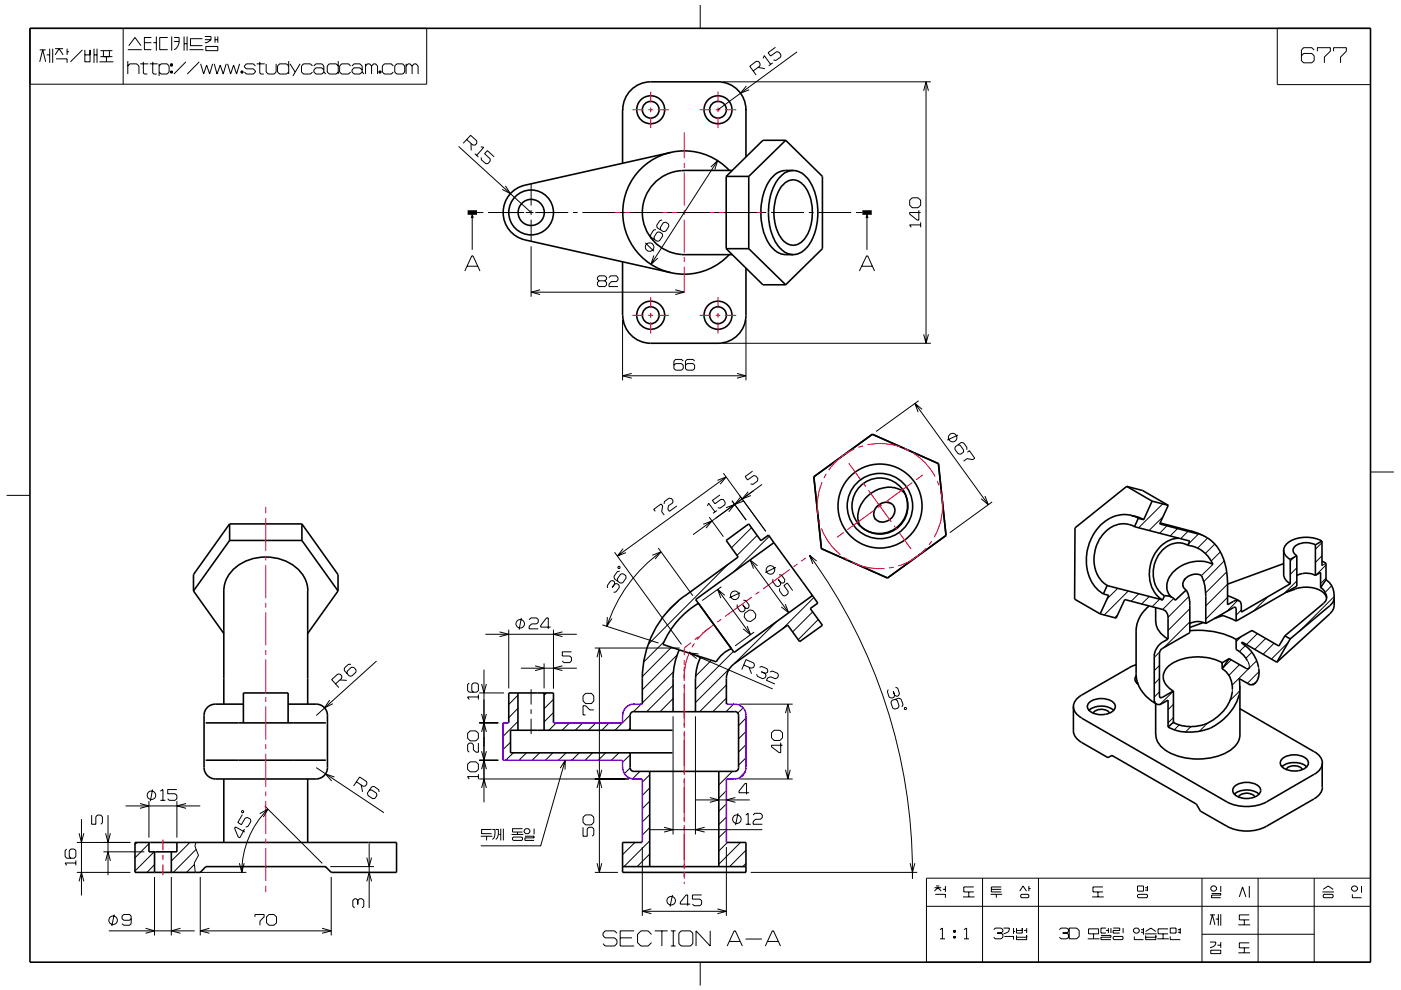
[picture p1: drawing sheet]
<svg xmlns="http://www.w3.org/2000/svg" width="297mm" height="210mm" viewBox="0 0 297 210" stroke-linecap="round" stroke-linejoin="round" font-family="sans-serif">
<g fill="none" stroke="#000" stroke-width=".21">
<path d="M6.3 6h84.2v11.9h-84.2zM8.4 10.6h1.3M8.4 13.1l.7-2.5 .6 2.5M9.9 11.6h.6M10.5 10.3v3M11.2 10.3v3M11.7 10.3h1.7M11.7 11.6l.8-1.3 .9 1.3M11.9 12.5h2.3v.8M14.2 10.3v1.3M14.2 11h.4M17.5 10.6l-2.6 2.5"/>
<path d="M18 11.6h1.1M18 10.6v2.5h1.1v-2.5M19.9 11.6h.7M19.9 10.3v3M20.6 10.3v3M21.1 13.1h2.9M21.3 10.7h2.5M21.3 12h2.5M21.9 10.7v1.3M22.6 12v1.1M23.2 10.7v1.3M26.1 6v11.9"/>
<path d="M27.1 10.5h3M27.1 14l.4-.5h1.5l.5 .5v1.7M27.1 13v2.7M27.3 9.7l1.3-1.7 1.3 1.7M29.7 13.5h1.8M30.4 13.1v2.4l.2 .2h.6M30.6 9.1h1.5M31.8 13.5h1.6M32.1 8h-1.5v2.5h1.5M32.4 13.1v2.4l.2 .2h.6M32.5 9.1h.6M33.1 7.7v3"/>
<path d="M33.7 14l.5-.5h1.2l.5 .5v1.3l-.5 .4h-1.2l-.5-.4M33.7 13.5v2.6M35.6 8h-1.7v2.5h1.7M36.2 13.5h.4v.5h-.4zM36.2 15.1h.4v.4h-.4zM36.4 13.5v.5M36.4 15.1v.4M36.4 7.7v3M36.9 8h1.1a2.28 2.28 0 0 1-1.1 2.5M36.9 8.8h1.1M39 7.7v3M39 9.3h.7"/>
<path d="M39.4 13.1l-2.5 2.6M39.7 7.7v3M40.2 10.5h2.9M42.2 13.1l-2.5 2.6M42.5 13.5l.7 2.2 .6-1.9 .6 1.9 .7-2.2M42.9 8.2h-2.5v1.5h2.5M43.4 7.7h1.3v.7M43.4 8.4h1.3M43.6 9.9h2.6v.8h-2.6zM44.7 8.4l-.8 .7h-.5M45.4 13.5l.6 2.2 .7-1.9 .6 1.9 .7-2.2M45.6 7.7v1.4"/>
<path d="M45.6 8.4h.6M46.2 7.7v1.4M48.3 13.5l.6 2.2 .6-1.9 .7 1.9 .6-2.2M51.1 15.1h.4v.4h-.4zM51.3 15.1v.4M54.1 14l-.4-.5h-1.5l-.4 .5v.2l.4 .4h1.5l.4 .5v.2l-.4 .4h-1.5l-.4-.4M54.4 13.5h1.7M55.1 13.1v2.4l.2 .2h.6M56.4 13.5v1.8l.5 .4h1.2l.4-.4v-1.8M61.2 14l-.5-.5h-1.4l-.5 .5v1.3l.5 .4h1.4l.5-.4M61.2 13v2.7M61.5 13.5l1.1 1.8"/>
<path d="M63.6 13.5l-1.5 2.6M66.3 14l-.5-.5h-1.5l-.4 .5v1.3l.4 .4h1.5l.5-.4M66.5 14l.5-.5h1.2l.5 .5v1.3M68.7 14.9l-.5-.5h-1.2l-.5 .5v.4l.5 .4h1.2l.5-.4M68.7 15.3l.4 .4M71.7 14l-.4-.5h-1.5l-.4 .5v1.3l.4 .4h1.5l.4-.4M71.7 13v2.7M74.3 14l-.4-.5h-1.5l-.4 .5v1.3l.4 .4h1.5l.4-.4M74.6 14l.5-.5h1.2l.5 .5v1.3M76.8 14.9l-.5-.5h-1.2l-.5 .5v.4l.5 .4h1.2l.5-.4M76.8 15.3l.4 .4M77.5 14l.4-.5h.5l.4 .5"/>
<path d="M77.5 13.5v2.2M78.8 14l.4-.5h.4l.4 .5v1.7M78.8 14v1.7M80.3 15.1h.5v.4h-.5zM80.6 15.1v.4M83.4 14l-.4-.5h-1.5l-.4 .5v1.3l.4 .4h1.5l.4-.4M84.1 13.5h1.3l.4 .5v1.3l-.4 .4h-1.3l-.4-.4v-1.3zM86.1 14l.4-.5h.4l.5 .5M86.1 13.5v2.2M87.4 14l.4-.5h.4l.4 .5v1.7M87.4 14v1.7M148.5 1.1v4.9"/>
<path d="M153.2 17.4h44.2M158.2 18.2l-1.2 1.6 1.8-.8M159.7 15.1l1.4-1.1 .1-.5-.3-.4-.5-.1-1.4 1.1 1.3 1.8M160.7 14.3l1.5 .3M161.8 12.4l.2-.6 1.4 1.9M163.8 13.3l-.8 .7M164.4 10l-1.5 1.2 .5 .7 1.3-.9h.4l.5 .6-.1 .5-1 .7-.5-.1M169 11l-16.8 12.3M195.8 19.3l.5-1.9 .5 1.9M196.3 17.4v55.4M270.8 6h19.8v11.9h-19.8zM278.6 10.6l-.5-.5h-1.7l-.5 .5v2.3l.5 .4h1.7l.5-.4v-1.1l-.5-.5h-1.7l-.5 .5"/>
<path d="M279.3 10.9v-.8h2.8v.8l-1.3 1.2v1.2M282.7 10.9v-.8h2.8v.8l-1.3 1.2v1.2M97.2 31.1l15.4 14M98.9 29.6l1.3 1.2h.5l.4-.4v-.5l-1.3-1.2-1.6 1.7M99.9 30.4v1.5M100.7 32.6l.7 .7M101.9 31.2h.7l-1.6 1.8M104.8 33.3l-1.5-1.3-.6 .6 1.2 1.1v.5l-.4 .5h-.5l-.9-.8-.1-.5M107.1 39.4l1.1 1.7-1.7-.9M112.6 38.9v4.7M150.7 35.4l1.4-1.3-.5 1.9M152.1 34.1l-14.1 22"/>
<path d="M98.5 57.5l1.5-3.2h.3l1.5 3.2M99 56.5h2.3M100.1 45.1v7.9M101.1 45.1h1.4M103.5 45.1h7.6M111.5 45.1h1.6M112.6 52.2v10.7M112.6 44.6v1M112.6 46.6v4.7M113.5 45.1h7M121.5 45.1h1M123.5 45.1h7"/>
<path d="M127 59.6l-.3-.4v-.3l.3-.4h1.2l.4 .4v.3l-.4 .4M127 59.6l-.3 .3v.5l.3 .4h1.2l.4-.4v-.5l-.4-.3M127 59.6h1.2M129.1 58.9l.4-.4h1.2l.3 .4v.5l-.3 .3h-1.1l-.5 .6v.5h1.9M131.5 45.1h1M133.5 45.1h7M136.8 51.5l1.8 1.8M138.6 54.2l-.6 1.9 1.5-1.4M139.1 48.7l-.5 .1-.7 1.1 .1 .4 1.4 .9 .4-.1 .7-1.1-.1-.4-.6-.4-.5 .1-.7 1 .2 .5M140.4 46.6l-.5 .2-.7 1 .1 .5 1.4 .8 .5-.1 .6-1-.1-.5-.6-.4-.5 .1-.6 1.1 .1 .5M141.5 45.1h1M143.5 45.1h7"/>
<path d="M151.5 45.1h1M153.5 45.1h7M161.5 45.1h1M163.5 45.1h7M171.5 45.1h1M173.5 45.1h7M181.5 45.1h1.3M182.2 57.5l1.5-3.2h.3l1.4 3.2M182.7 56.5h2.3M183.8 45.1v7.9M192.9 42.5l.5-.6h1.2l.6 .6v1l-.6 .6h-1.2l-.5-.6zM194.8 44.6v2.1h-.3l-1.6-1.3v-.3h2.3"/>
<path d="M195.2 47.7h-2.3l.3 .5M195.2 47.2v1M112.6 62h32.5M114.5 61.5l-1.9 .5 1.9 .5M132 67.9v12.8M132 79.7h26.2M133.9 79.2l-1.9 .5 1.9 .5M143.2 61.5l1.9 .5-1.9 .5M144.9 76.6l-.4-.4h-1.2l-.4 .4v1.6l.4 .3h1.2l.4-.3v-.7l-.4-.4h-1.2l-.4 .4M147.3 76.6l-.4-.4h-1.2l-.4 .4v1.6l.4 .3h1.2l.4-.3v-.7l-.4-.4h-1.2l-.4 .4M153.2 72.8h44.2M156.3 79.2l1.9 .5-1.9 .5"/>
<path d="M158.2 67.9v12.8M195.8 70.9l.5 1.9 .5-1.9M159.6 99.9l-1.6 1.2 .5 .7 1.3-.9 .5 .1 .4 .5-.1 .5-1 .7h-.5M194 85.6l15.5 21.5M194.8 85l-9 6.5M195.5 86.8l-1.5-1.2 .7 1.8M203.1 94.4h.5l.7 1.1v.4l-.6 .4h-.5l-.8-1 .1-.5 1.3-1 .5 .1 .7 1v.5M203.1 92.3l-2.3 1M205.1 95.9l.4-.3 1.2 1.6-.5 .3-1.2-.2-.7 .5M1.4 105.1h4.9M130.3 117.1l14.2 19.6M132.1 116.4l-1.2 1.5 1.8-.7"/>
<path d="M138.3 117.8l1.9-.8-1.3 1.6M138.9 108.5l-.3-.5 1.6-1.1 .3 .4-.2 1.2 .5 .8M139.6 116.2l7.3 10.2M140.2 117a31.1 31.1 0 0 0-11.5 15.8M140.8 106.9l.1-.5 1-.7h.5l.3 .5-.1 .5-.9 .6-.1 .7 .3 .5 1.6-1.2M149.1 111.2l1.9-.7-1.3 1.5M150 107.3l.2-.6 1.4 1.9M150.4 109.7l3 4.1M152 108.3l-.8 .6M152.1 101.9l1.9-.7-1.3 1.5M152.6 105l-1.6 1.1 .6 .7 1.3-.9 .5 .1 .4 .5-.1 .6-1 .7-.5-.1M153.4 100.4l8.9 12.3"/>
<path d="M153.9 107.7l1.8-.7-1.2 1.5M154 101.2l-23.1 16.7M154.3 119.7l-16.8 16.9M155.2 106.2l3 4.1M157 105.4l-1.3 1.6 1.9-.7M158.6 104.3l-1.2 1.5 1.8-.7M159 118.8l8.2 11.2M159.3 111.9l-4.2 4.3M160.5 113.6l-4.2 4.2M161.6 102.7l-14.7 10.7M163.1 113.7l-7.5 7.5M171.6 117.8a114.2 114.2 0 0 1 21.9 68.6v-1.4"/>
<path d="M173.1 119l-1.5-1.2 .7 1.8M208.8 105.2l.7 1.9-1.5-1.3M210.4 106.5l-9 6.5M246.5 106.9l-5.1 5M246.6 109.6l-3 2.9M247.4 111.5l-1.5 1.6M249.7 112.1l-1.6 1.6M251.9 112.7l-1.6 1.6M254 113.2l1.8 .8M254.1 113.3l-2.1 2.1M256 114.1l-2.1 2.1M257.2 119.7l-2.5 2.4"/>
<path d="M257.6 115.4l-2 2M258.7 117l-1.9 2M259.5 119l-4.3 4.4M274.4 118.2l-.8 .8M280.3 117.9l-1.4 1.4M280.3 115.1l-1.4 1.4M281.1 119.8l-2.1 2.2M281.1 119.5l-.8 .5M290.6 100.1h4.9M102.9 134.5h19.4M105.9 134l2 .5-2 .5M107.9 133.6v12.4"/>
<path d="M110.5 131.1l-.4 2.5M112.2 131.4l.4-.3h1.2l.3 .3v.5l-.3 .4h-1.1l-.5 .5v.6h1.9M116.8 133h-2.2v-.3l1.3-1.6h.3v2.3M117.3 133.6v12.4M119.2 134l-1.9 .5 1.9 .5M121.2 138.3h-2v.8h1.6l.4 .4v.7l-.4 .3h-1.3l-.3-.3M126.1 137.4h18M126.6 139.4l.5-1.9 .5 1.9M127.1 137.5v47.5M127.7 132.5l11.9 3.9M128.8 130.9l-.1 1.9 1-1.6M130.3 123.9v-.5l-.3-.3-.5 .1-.8 1 .1 .5"/>
<path d="M130.3 123.9l-.5 .7M130.3 123.9l.5-.1 .4 .3 .1 .5-.7 1h-.5M131 120.3l.3-.2 .2 .3-.3 .2zM131.4 121.2h-.5l-.7 1.1 .1 .5 1.2 .9 .5-.1 .8-1-.1-.5-.6-.4h-.5l-.7 1.1 .1 .5M140.8 136.1l-4.3 4.3M142.4 137.3l-6.2 6.2M143.6 138.9l-7.4 7.4M143.8 127.5l-2.5 2.5M146.1 138.5l17.7 7.6M148.1 138.7l-2-.2 1.6 1.2M148.7 139.4l-.3 .3M152.1 125l7 9.6"/>
<path d="M152.9 124.5l-4 2.9M153.7 126.3l-1.6-1.3 .7 1.9M155.5 138.2l-8.1 8M156.3 128.2v.5l.7 1 .5 .1 .4-.3 .1-.5M156.9 125.7l-2.3 1.1M157.5 128.3l.5 .7M157.6 127.3l.5 .1 .7 1-.1 .5-.2 .2-.5-.1M157.9 130.1l1-.7 .7 .1 .7 .8-.2 .8-.9 .7-.8-.1-.6-.9zM158.4 132.8l.7 1.8-1.5-1.2M159.9 134.1l-4 2.9M160.6 120l-1.6-1.2 .8 1.8M163.9 122.8l-.1 .6 .7 .9 .6 .1 .4-.3v-.5"/>
<path d="M164.5 120.4l-2.3 1M164.7 131.8l-9 9M165 122.9l.5 .7M165.2 121.9l.5 .1 .7 1-.1 .5-.3 .2-.5-.1M165.3 124.8v.5l.7 1 .5 .1 .5-.4 .1-.5-.9-1.3 .7-.6 1.2 1.7M166.5 128.1l.7 1.9-1.6-1.3M172.3 129.8l-4.2 4.2M172.5 126.7l-6.6 6.6M173.5 131.4l-4.3 4.3M234.7 124.2h.1M237 130.4l-.7 .6M237 124.8l-2.3 2.2"/>
<path d="M239.2 125.3l-5.1 5.1M241.4 125.9l-1.5 1.6M243.7 126.5l-1.6 1.6M245.9 138.3l-1.2 1.1M245.9 127.1l-1.6 1.6M248.8 127l-2.3 2.3M252.1 126.5l-4.5 4.4M252.3 131.9l-5.5 5.4M252.3 129.1l-4.7 4.6M260.1 121.3l-4.5 4.5M260.3 126.7l-4.7 4.6M260.3 123.9l-4.7 4.6"/>
<path d="M261 140l-1.9 1.9M262.4 127.3l-2.3 2.4M263.2 135l-1.1 1.1M263.2 129.4l-1.1 1.1M263.4 136.2l-.2 .2M264 136.9l-1.2 1.3M265.4 138.3l-1.2 1.3M266.6 134.4l-2.4 2.3M268.3 135.4l-2.3 2.3M268.8 126.6l-3.1 3.1M270.1 136.4l-2.3 2.4M273.2 136.2l-3.6 3.6"/>
<path d="M275 120.4l-1.4 1.4M275 123.2l-2.7 2.6M281.1 122.6l-1.1 1.2M282.3 124.2l-1.3 1.4M282.5 126.9l-7 7M282.9 126.5l-.4 .4M282.9 126.5l-.1 .5M69.9 148.5l-1.1 1.6 1.8-.8M71.1 145.1l1.3-1.2 .1-.5-.4-.4h-.5l-1.3 1.1 1.5 1.7M72.1 144.2l1.4 .1M74.4 140.9h-.5l-.9 .8v.5l1 1.2h.5l1-.8v-.5l-.5-.5-.5-.1-.9 .9v.5M79.8 140.2l-12.7 11.6"/>
<path d="M99.1 155.5l.6-.5h1.2l.5 .5v1.1l-.5 .5h-1.2l-.6-.5zM99.5 144.9l-.4 .3v1.3l.4 .3h1.6l.3-.3v-1.3l-.3-.3h-.7l-.4 .3v1.3l.4 .3M101.4 147.3v1.1M101.4 147.8h-2.3l.4 .6M101.4 157.6v1.9h-.5l-.5-.5v-1l-.4-.4h-.5l-.4 .4v1.2l.4 .3M101.6 147h5.2M101.6 153.3h4.1M102.1 159.3l.5 1.9 .5-1.9M102.1 151.4l.5 1.9 .5-1.9M102.1 145.1l.5 1.9 .5-1.9M102.1 155.2l.5-1.9 .5 1.9M102.6 142v28.2"/>
<path d="M106.8 153.3l-.2 .1M108.2 157.4l-1.6 1.6M108.8 159.7l-1.6 1.5M109.8 150.2l-1.9 2M109.8 147.4l-1.9 2M109.8 153l-3.2 3.2M110.4 141.7h11.9M111.6 159.7l-1.6 1.5M112.6 146.2v3.2M112.6 150.4v1M112.6 152.4v3.3M113.5 141.2l1.9 .5-1.9 .5"/>
<path d="M114.4 159.7l-1.6 1.5M115.4 140.7v5.3M115.9 147l-.5 .5M117.2 159.7l-1.5 1.5M117.3 151.1l-1.9 2M117.3 148.3l-1.9 2M117.9 153.3l-1.5 1.6M119.2 141.2l-1.9 .5 1.9 .5M120 159.7l-1.6 1.5M120.8 153.3l-1.6 1.6M122.8 159.7l-1.6 1.5M123.6 153.3l-1.6 1.6"/>
<path d="M124.2 147.1h1.2l.5 .5v1.1l-.5 .5h-1.2l-.6-.5v-1.1zM125.6 159.7l-1.6 1.5M125.9 150.6h-.9l-.8-.9h-.6v1.9h.6M126.4 153.3l-1.6 1.6M128.4 159.7l-1.6 1.5M129.2 153.3l-1.6 1.6M131.2 159.7l-1.6 1.5M131.9 153.3l-1.5 1.6M133.6 154.5l-.4 .4M133.6 151.7l-1.6 1.6M135.9 149.3l-1.6 1.7M142.7 145.4l-5.6 5.6"/>
<path d="M142.7 148.2l-2.7 2.8M142.7 151.9v25.1M142.8 142.5l-6.6 6.6M147.4 151.9v25.1M150.8 140l-3.3 3.4M154 145.3l-5.7 5.7M154 148.1l-2.9 2.9M154.6 141.9l-7.2 7.1M155.5 149.3l-1.6 1.7M156.8 149.3h11.3M157.6 150.2l-1.2 1.1M157.7 141.1l1.6 .6 .5-.1 .2-.5-.2-.5-1.6-.7-.9 2.1"/>
<path d="M158.2 157.9l-1.6 1.6M158.2 155.1l-1.6 1.6M158.2 152.3l-1.6 1.6M158.8 141.5l.5 1.4M161 141.6l.5-.3 1.1 .5 .2 .5-.1 .4-.5 .1M161.4 142.5l.8 .3M162.2 142.8l.2 .5-.2 .5-.5 .2-1.1-.5-.2-.5M163.3 142.5l.4-.2 1.2 .5 .2 .5-.3 .5-.4 .2-1-.5-.7 .3-.2 .5 1.8 .8M164.1 154.9h1.3l.5 .5v1.1l-.5 .6h-1.3l-.5-.6v-1.1zM165.5 157.5v2.1h-.3l-1.6-1.2v-.3h2.3M166.5 151.2l.5-1.9 .6 1.9M167 149.3v15.9"/>
<path d="M188.3 146.3l-.2 .4 .4 1.2 .5 .2 .5-.2 .2-.4M189.4 146.6l.3 .9M189.8 148.3l.4 .3 .4 1.2-.2 .4-.7 .2-.4-.2-.4-1.2 .2-.5 1.5-.4 .4 .2 .5 1.2-.3 .4M189.9 145.8l.4 .2 .4 1.1-.2 .5-.4 .1-.4-.2M191.8 150.1h.4l-.1 .4-.3-.1zM245.8 143.9l-1.1 1.2M245.8 141.1l-1.1 1.2M245.8 146.7l-1.1 1.2M248.8 146.6l-2.8 2.8M248.8 152.2l-1.2 1.1M248.8 149.4l-1.2 1.1M250 153.8l-1 1"/>
<path d="M252.5 154.1l-1.2 1.2M256 153.4l-1.7 1.7M261.3 146.2v.5M262.8 141l-2.2 2.2M262.8 146.6l-2 2M262.9 145.5l-.2 2M264.5 140.1l.4 1v.5l-.3 .3-.4-.1M266.4 140.2l-5.2 5.1M266.8 141.5l.1 .3M267 142.4l-2.5 2.5M16.8 176.7l.5 2 .5-2M17.3 173.7v16.2"/>
<path d="M19.4 172.9v1.9h.9v-1.5l.4-.4h.7l.3 .4v1.2l-.3 .3M22.4 176.7l.5 2 .5-2M22.9 172.9v12.7M26.6 170.9h15.9M27.6 178.7h-11.3M29.1 178.7l-.5 .4M29.7 170.4l1.9 .5-1.9 .5M31.6 178.9l-3 3M31.6 169.9v7.8M32.3 167.5l-.4 2.4M34 167.8l.5-.3v2.3M34 169.8h1"/>
<path d="M37.5 167.5h-1.9v.9h1.5l.4 .3v.7l-.4 .4h-1.2l-.3-.4M37.5 169.9v7.8M39.5 170.4l-2 .5 2 .5M40.3 178.7l-4 3.9M41.6 178.7l-.3 .7 .8 2-.9 1.6 .2 2M51.3 172h.3v.3h-.3zM51.4 172.8l-1 1.7 .8 .4 .8-1.4 .4-.1 .7 .3 .1 .5-.6 1.1-.5 .1M51.9 175.8l-1.1 1.9-.3-.2-.8-1.8 .2-.3 2 1.1M55.1 172.6l1.7-1-1 1.7M56.1 170.9l12.2 12.2M56.8 171.6a18.9 18.9 0 0 0-5.5 13.4M67.1 162.8l14.3 9.6"/>
<path d="M70.9 164.8l-1.9-.6 1.3 1.4M75.6 165.8l1.4 1 .5-.1 .3-.5-.1-.4-1.5-1-1.2 1.9M76.6 166.5l.3 1.5M78.3 178.9v13.7M78.3 167.6h.5l1 .6 .1 .5-.4 .6-.5 .1-1-.7-.1-.5 .9-1.3 .5-.1 1 .7 .1 .5M99.1 162.1l.6-.5h1.2l.5 .5v1.1l-.5 .5h-1.2l-.6-.5zM101.4 164.7h-2.3l.4 .6M101.4 164.2v1.1M101.6 165.2h31.8M101.6 161.2h4.1M101.9 177.4h2.5M102.1 167.1l.5-1.9 .5 1.9"/>
<path d="M102.1 163.1l.5-1.9 .5 1.9M103.2 177.4v.9M104.2 175.9h-2.1v.9h2.1M104.4 175.9h.5l-.1 1.8-.4 .3M105.1 175.9h.6v1.1l-.2 .7-.4 .3M105.8 177h.4M106.2 175.8v2.5M106.7 175.8v2.5M108.5 177h2.5M108.7 177.7l.1-.2h1.8l.2 .2v.3l-.2 .3h-1.8zM109.7 176.5v.5M110.8 175.8h-2.1v.7h2.1"/>
<path d="M111.1 176.1l.4-.3h.5l.3 .3v.4l-.3 .3h-.5l-.4-.3zM111.3 177.4h1.9v.3h-1.9v.6h1.9M113.2 175.8v1.2M118.8 162.9l1-1.7v2M119.8 161.2l-5.2 18.2h-12.7M123.6 173.4l.6-.6h1.2l.5 .6v1l-.5 .6h-1.2l-.6-.6zM123.6 175.5v1.9h.9v-1.6l.3-.3h.8l.3 .3v1.2l-.3 .4M126.6 163.3l.5 1.9 .5-1.9M126.6 167.1l.5-1.9 .5 1.9M133.6 162.9l-1.2 1.2M133.6 160.1l-1.6 1.6M134.6 178.7l-2.6 2.6"/>
<path d="M135.7 163.6l-1.6 1.6M136.2 179.7v14.6M137.7 164.3l-1.5 1.6M137.7 175.5l-1.5 1.6M137.7 172.8l-1.5 1.5M137.7 169.9l-1.5 1.6M137.7 167.1l-1.5 1.6M137.7 178.3l-5.4 5.5M137.8 176h23.8M140.8 175.5l1.9 .5-1.9 .5M147.4 169.7h11.6M149.4 175.5l-1.9 .5 1.9 .5"/>
<path d="M150.5 169.2l1.9 .5-1.9 .5M152.5 163.6l-.1 .1M154 179.7v14.6M154 176.1l-1.6 1.6M154 173.3l-1.6 1.6M154 170.5l-1.6 1.6M154 167.7l-1.6 1.6M154.2 178.7l-1.8 1.8M155.3 163.6l-2.9 2.9M155.9 169.2l-1.9 .5 1.9 .5M156.5 172.5l-.5 2.5M156.8 165.2h11.3"/>
<path d="M157 178.7l-4.6 4.6M158 163.7l-1.3 1.4M158.1 172.9l.5-.4v2.3M158.1 174.8h1.1M158.2 160.7l-1.6 1.6M158.8 168.1h-2.1v-.3l1.2-1.6h.4v2.3M159.7 172.9l.3-.4h1.2l.4 .4v.5l-.4 .4h-1l-.5 .5v.5h1.9M166.5 163.3l.5 1.9 .6-1.9M14.1 180.1l-.3 .3v1.2l.3 .4h1.6l.4-.4v-1.2l-.4-.3h-.7l-.3 .3v1.2l.3 .4M16.1 183h-2.3l.3 .6M16.1 182.5v1.1M16.3 185h11.3"/>
<path d="M16.8 186.9l.5-1.9 .5 1.9M21.9 180.7h8.7M22.4 182.6l.5-1.9 .5 1.9M23.1 197.4h18.2M24.2 194l-.5 2.4M27.8 194.9l-.3 .3h-1.3l-.3-.3v-.6l.3-.3h1.3l.3 .3v1.6l-.3 .4h-1.3l-.3-.4M30.9 196.9l1.9 .5-1.9 .5M32.7 180.7l-4.1 4M32.8 183.4l-1.6 1.6M32.8 186v12.4M36.3 186v12.4M38.3 196.9l-2 .5 2 .5"/>
<path d="M41.2 183.3l-1.7 1.7M41.6 180.2l-4.9 4.8M42.4 185h9.8M42.5 186v12.4M42.5 197.4h27.7M44.4 196.9l-1.9 .5 1.9 .5M50.8 183.1l.5 1.9 .5-1.9M54.1 194.5v-.5h1.9v.5l-.9 .9v.8M56.5 194.5l.5-.5h1.1l.5 .5v1.2l-.5 .5h-1.1l-.5-.5zM68.3 196.9l1.9 .5-1.9 .5M70 183.8h9.3M70.2 186v12.4"/>
<path d="M75.9 191l-.4-.4h-.3l-.4 .4v1.2l.4 .4M75.9 191l.3-.4h.5l.4 .4v1.2l-.4 .4M75.9 191v.9M77.8 181.9l.5 1.9 .5-1.9M77.8 186.9l.5-1.9 .5 1.9M126.1 185h4.9M126.6 183.1l.5 1.9 .5-1.9M130.8 197.9l-.5-.5h-2l-.5 .5v.6l.5 .4h2l.5 .5v.7l-.5 .5h-2l-.5-.5M131.5 198.9h2.5M134.5 197.4h-3v3.3h3M136.2 193.3h17.8M137.7 181.1l-2.6 2.7"/>
<path d="M138.1 192.8l-1.9 .5 1.9 .5M138.1 198.2l-.7-.8h-1.5l-.7 .8v1.7l.7 .8h1.5l.7-.8M138.8 197.4h2.8M140.3 197.4v3.3M142.2 197.4h1M142.6 189.8l-.5 2.5M142.7 197.4v3.3M143.9 197.9l.5-.5h2l.5 .5v2.2l-.5 .6h-2l-.5-.6zM146.3 191.8h-2.1v-.4l1.3-1.6h.3v2.3M148.8 189.8h-2v.9h1.6l.4 .3v.8l-.4 .3h-1.2l-.4-.3M150.6 197.4v3.3l-3-3.3v3.3M152.1 192.8l1.9 .5-1.9 .5"/>
<path d="M154.7 199.7h2.2M158.1 199.2h3.4M158.2 183.1l-.7 .7M158.2 180.3l-3.5 3.5M159.2 185h35.3M162.7 199.7h2.3M193 183.1l.5 1.9 .5-1.9M196.4 186.3h94.2v17.8h-94.2zM196.4 192.2h94.2M198.1 188.3h1.5M198.1 189l.7-.7 .8 .7M198.3 189.7h2.1v.7"/>
<path d="M198.5 187.9h.7M199.3 197.2l.5-.4v2.3M199.3 199.1h1.1M199.9 188.6h.5M200.4 187.9v1.3M202.2 198.6h.4v.4h-.4zM202.2 197.4h.4v.3h-.4zM202.4 197.4v.3M202.4 198.6v.4M204.2 190.2h2.4M204.4 199.1h1M204.4 197.2l.5-.4v2.3"/>
<path d="M205.4 189.2v1M206.5 188.1h-2.2v1.1h2.2M208.3 186.3v17.8M210 189.7h2.5M210.2 188.6h2.1M210.7 197.2l.3-.4h1.3l.3 .4v.4l-.3 .3M211.2 189.7v.7M211.4 197.9h.9M212.3 197.9l.3 .3v.6l-.3 .3h-1.3l-.3-.3M212.3 188.1h-2.1v1.1h2.1M212.8 196.8h1.2a1.11 1.11 0 0 1-1.2 1.3M212.9 198.6h2v.7"/>
<path d="M214.9 196.8v1.3M214.9 197.6h.3M215.5 197.4h1.2M215.5 196.8v1.1h1.2v-1.1M215.5 198.4v.9h2.2v-.9M215.5 198.8h2.2M216.2 189l.7-1.1 .7 1.1M216.6 189.7h1.4l.1 .2v.3l-.1 .2h-1.4l-.2-.2v-.3zM217.1 197.4h.6M217.7 196.8v1.1M218.1 187.9v1.1M218.1 188.5h.4"/>
<path d="M220.2 186.3v17.8M224.6 197.2l.4-.4h1.2l.4 .4v.4l-.4 .3M225.3 197.9h.9M226.2 197.9l.4 .3v.6l-.4 .3h-1.2l-.4-.3M226.7 196.8h1.6l.5 .6v1.2l-.5 .5h-1.6zM230.6 199.1h2.5M230.8 197h2.1v1.1h-2.1zM231.6 190.2h2.4M231.9 198.1v1M232.8 189.2v1M233.4 198.4h2.1v.4h-2.1v.5h2.1M233.8 188.1h-2.1v1.1h2.1"/>
<path d="M234.5 197.4h.5M234.5 196.8h-1.1v1.1h1.1M235 196.8v1.1M235.5 196.8v1.1M236 196.8h1.4v.6h-1.4v.5h1.4M236.2 198.6h1.7l.2 .2v.3l-.2 .2h-1.7l-.2-.2v-.3zM238.1 196.8v1.1M240.3 197.2l.4-.4h.5l.4 .4v.4l-.4 .3h-.5l-.4-.3zM240.5 198.6v.7h1.9M241.2 187.9h1.2v1.1h-1.2zM241.2 189.9l.2-.2h1.7l.2 .2v.3l-.2 .2h-1.7l-.2-.2zM241.9 197.2h.5"/>
<path d="M241.9 197.7h.5M242.4 196.8v1.4M242.7 198.1h2.5M242.8 188.3h.5M242.8 188.8h.5M242.9 198.4v.9h2.2v-.9M242.9 198.8h2.2M242.9 197.6l1.1-.8 1.1 .8M243.3 187.9v1.1M245.4 199.1h2.4M246.6 198.1v1M247.6 197h-2.1v1.1h2.1"/>
<path d="M248.1 198.6v.7h2.1M248.1 196.8h1.2v1.1h-1.2zM249.7 197.7h.5M249.7 197.2h.5M250.2 196.8v1.3M254.8 198.2h23.8M254.8 186.3v17.8M256.5 199.8h1.3a1.17 1.17 0 0 1-1.3 1.2M256.5 194h1.1M256.5 196.2l.5-2.2 .6 2.2M256.9 189.5h1.9v.4h-1.9v.5h1.9M257 187.9h.6l.3 .4v.3l-.3 .4h-.6l-.3-.4v-.3z"/>
<path d="M257.8 194.9h.5M258.3 193.9v2.4M258.8 187.9v1.3M258.8 199.8v1.2M258.8 193.9v2.4M262.5 196.2h2.5M262.8 190.2l.6-2.1 .8 2.1M263.8 195.1v1.1M264.9 187.9v2.5M264.9 194h-2.1v1.1h2.1M264.9 200h-2.1v1h2.1M266.7 186.3v17.8"/>
<path d="M278.6 186.3v17.8M280.4 189.2h2.4M280.5 189.9l.2-.2h1.8l.2 .2v.3l-.2 .2h-1.8l-.2-.2zM280.5 188.6l1.1-.7 1.1 .7M286.7 189.7v.7h2M286.9 187.9h.5l.4 .4v.3l-.4 .4h-.5l-.3-.4v-.3zM288.7 187.9v1.5M142.2 200.7h1M148.5 204.1v4.9M154.2 200.7l1.5-3.3h.2l1.5 3.3M162.3 200.7l1.4-3.3h.3l1.5 3.3M256.7 201.5h2.1v.8h-2.1z"/>
<path d="M258.1 200.5h.7M262.5 202.1h2.5M263.8 201v1.1"/>
<circle cx="137.7" cy="52.4" r=".91"/>
<circle cx="202" cy="92.8" r=".91"/>
<circle cx="110.3" cy="132.3" r=".9"/>
<circle cx="155.8" cy="126.3" r=".91"/>
<circle cx="163.4" cy="120.9" r=".91"/>
<circle cx="32.1" cy="168.7" r=".91"/>
<circle cx="156.2" cy="173.7" r=".92"/>
<circle cx="24" cy="195.2" r=".91"/>
<circle cx="142.3" cy="191" r=".9"/>
</g>
<g fill="none" stroke="#000" stroke-width=".34">
<path d="M6.4 6h284.2v198.1h-284.3zM132 23.3v11.3M132 23.3a5.9 5.9 0 0 1 6-5.9h14.2a5.9 5.9 0 0 1 6 5.9v10M142.2 32.3l-30.9 7a5.9 5.9 0 0 0-4.6 5.8 5.9 5.9 0 0 0 4.6 5.8l30.9 6.9M154 37.4v15.3M154 37.4h4.7M154.6 36.1a13.1 13.1 0 0 0-18.6-.4 13.1 13.1 0 0 0 0 18.7 13.1 13.1 0 0 0 18.6-.4M155.2 36.1h-10.1a8.9 8.9 0 0 0-8.9 9 8.9 8.9 0 0 0 8.9 8.9h10.1M158.7 37.4v15.3M166.6 29.8l-7.8 7.6M166.6 29.8h-4.8l-7.8 7.6M166.6 29.8l7.8 7.6v15.3l-7.8 7.7"/>
<path d="M168.1 36.1h-1.5a5.5 5.5 0 0 0-4.5 4.2l-.4 1.3-.4 2.5 .2 3.2a8 8 0 0 0 3.8 6.4l1.1 .3h1.7M168.1 36.1a5 5 0 0 1 4.2 3.6l.7 2 .3 1.6v3.3a8.9 8.9 0 0 1-3.5 7l-.9 .3-.8 .1M168.1 36.1a5.5 5.5 0 0 0-4.4 4.2v.2a13.2 13.2 0 0 0 1.4 11.9 4 4 0 0 0 3 1.6M168.1 38.1a4.4 4.4 0 0 0-3.5 3.5l-.1 .4a9.7 9.7 0 0 0 1.8 9.3 2.92 2.92 0 0 0 4.6-1.2 10.2 10.2 0 0 0-.5-10.8 3.2 3.2 0 0 0-2.3-1.2M132 55.5v11.4M154 52.7l7.8 7.7h4.8M154 52.7h4.7M158.2 56.9v10a5.9 5.9 0 0 1-6 5.9h-14.2a5.9 5.9 0 0 1-6-5.9M158.7 52.7l7.9 7.7M48.7 111.1l-7.7 10.8v3.4M48.7 114.6l-7.7 10.7M48.7 111.1h15.3"/>
<path d="M48.7 111.1v3.5M48.7 114.6h15.3M64 111.1l7.7 10.8v3.4M64 111.1v3.5M64 114.6l7.7 10.7M164.1 115.1l8.2 11.2M172.6 101.1l12.4-9 14 6.2 1.6 15.3-12.4 9-14-6.2zM186.1 107.3l.8-.6 .6-.2h.8l.8 .4 .5 .6 .1 .5-.1 .8-.3 .8-.9 .8-.8 .3h-1l-.8-.4-.5-.7v-.8l.3-.9zM191.4 103.8a5.9 5.9 0 0 1-1.3 8.3 5.9 5.9 0 0 1-8.3-1.3M191.4 103.8l.1 .2a5.9 5.9 0 0 1-1.6 8.1 5.9 5.9 0 0 1-8.2-1.3M191.4 103.8a5.9 5.9 0 0 0-8.3-1.3 5.9 5.9 0 0 0-1.3 8.3M191.8 104.5a6 6 0 0 0-8.2 1 5.4 5.4 0 0 0-1.3 5.9"/>
<path d="M238.9 103.2l3.4 .8 5.4 3.2M238.9 103.2l-11 8.8-.1 15.1 5.4 3.1M238.9 103.2l5.4 3.1M239.9 109.3l1.7 .5 .9 .4M239.9 109.3l1.4 .6M239.9 109.3a7.6 7.6 0 0 0-8.4 4.7 9.5 9.5 0 0 0 1.4 11.2l1 .8M240.5 111.7a5.4 5.4 0 0 0-7.1 2.3 7.5 7.5 0 0 0 .7 9.7l.6 .5M240.5 111.7l11.8 3.1-.5 .8M241.3 109.9l1.2 .3M241.3 109.9l-.8 1.8M244.3 106.3l3.4 .9M244.3 106.3l-1.8 3.9"/>
<path d="M246 110.9l6.8 1.8 3 1.3M247.7 107.2l-1.8 3.9 8.1 2.1M249.9 114.2a7 7 0 0 0-6.2 6.7 6.3 6.3 0 0 0 2.8 6.3M251.8 115.6a4.8 4.8 0 0 0-6.4 2.6 6.3 6.3 0 0 0 1.1 7.9l.4 .3M251.8 115.7l1.6 .3 1.7 1 1 1 1.1 1.7a7.4 7.4 0 0 0-9.6 3.3 3.1 3.1 0 0 0 .9 3.7M255.8 114l1.2 .8 1 1.1 1 1.7 .6 1.4 .6 3.5 .1 5.8 1.5-.9h.9M272.2 119.5l-11.9 4.4M272.2 116.7a2.32 2.32 0 0 0 1.4 2M272.2 116.7v5.2M273.6 118.7v5.1M275 117.8v6.5l-12.9 7.4v-2.5l-.3-.4-6.1 3.4M275 117.8l-1.4 .9"/>
<path d="M278.9 115.6v6.4M278.9 115.6a3.9 3.9 0 0 0-4.6 .7 1.2 1.2 0 0 0 .7 1.5M280.3 114.8a7.2 7.2 0 0 0-7.3 .4l-.7 1-.1 .5M280.3 114.8v5.2M280.3 114.8l-1.4 .8M280.3 119.1l.8 .4v3.5M41 125.3l6.5 9.1M71.7 125.3l-6.5 9.1M144 137.8a15.1 15.1 0 0 0-1.3 6.1v7.1M147.5 127.2l.6 .8M147.5 127.2l16.6-12.1-1.2-1.6-1.6 1.2-2.6-3.6-4.7 3.5 2.5 3.5-11.4 8.3a21.6 21.6 0 0 0-8.9 17.5v5.4M148.1 128a18.5 18.5 0 0 0-7.6 8.7l3.5 1.1"/>
<path d="M148.1 128l7 9.6M148.6 139.3l-.7 1.9-.4 2-.1 7.8M151.6 132.8l3.5 4.8M155.1 137.6l-1.6 .9-.9 .9-.8 1-7.8-2.6M172.3 126.3l-16.6 12.1-.6-.8M172.3 126.3l1.1 1.6M173.4 127.9l-1.6 1.2 2.6 3.5-4.9 3.5-2.5-3.5-11.5 8.3M233.3 130.2l3.3 .9 1.9-3.9 8 2.1 .7 .4 .4 1v4.8M233.9 126l1.2 .3-1.8 3.9M234.7 124.2l11.8 3M234.7 124.2l-.8 1.8M243.6 128.5l-1.1 1.2-.8 1-.7 1.9-.1 .9v9.8l.4 1.9 .9 1.6 1.5 1.5 1.5 1"/>
<path d="M245 128.9l.1 2.9a4.4 4.4 0 0 0 2.5 3.7M246.9 126.4l-.4 .8M246.9 126.4h.9l.7 .3M247.6 135.5l-1.2 .8-.9 .7-.8 1.8v9.4a1.13 1.13 0 0 0 .5 1.1M248.5 126.7l.7 .6M251.5 125.1l-2.3 2.2M251.5 125.1l.2 .5a6.3 6.3 0 0 1 .6 2.8v5.8l-5.9 3.4-.4 .5-.2 .5 .1 9.3 .5 .1 2.4-1.4M252.3 133.8a17.5 17.5 0 0 1 9.8 1.8M252.3 132.2a3.5 3.5 0 0 1 3.3 0M254.7 122.1l-.7-.3h-.9l-1 .3-.9 .8-.4 1.1a1.5 1.5 0 0 0 .7 1.1M254.7 122.1l.5 1.3 .4 2.1v6.7M255.2 132l-2.9 1.1"/>
<path d="M258.8 130.4l1.7 .6 1.6 .7M259.2 130.5l-1.8 .7M260.3 126.3l2.4 1.1M260.6 139.7l-1.5 2.2M263.2 136.4l1 .7a7.5 7.5 0 0 1 2.6 4.4M263.4 136.2l7.3 4.3M272.2 121.9a2.45 2.45 0 0 0 1.4 1.9M272.4 134.9l-1.3 2.1-5.7-3.3-3.3 1.9v2.1l.2 .2a6.4 6.4 0 0 1 2.2 2.2M272.4 134.9l1.2 .6M273.6 123.8l-10.4 6v-1.3a1.13 1.13 0 0 0-.5-1.1M273.6 135.5l-2.9 5M274.6 124.9a6.5 6.5 0 0 1 6.2 1l.5 1"/>
<path d="M274.6 125l-1.9 .6M275 122a4.4 4.4 0 0 1 3.9 0M278.9 122l1.1-.6v3.2M280 124.6a2.05 2.05 0 0 1 .6 3.4l-8.2 6.9M281.1 123l-1.1 1.6M281.1 123a3.8 3.8 0 0 1 1.8 3.5 4.3 4.3 0 0 1-.4 3l-.6 .7M281.9 130.2l-11.2 10.3M282.8 127l-.1 .6-.8 .9-8.3 7M43.3 151.8v11a2.45 2.45 0 0 0 2.3 2.4h21.5a2.43 2.43 0 0 0 2.3-2.4v-11M43.6 153.3h25.5M47.5 149.3v-24a7.6 7.6 0 0 1 6.5-6.9 9.7 9.7 0 0 1 10.6 4.1l.6 1.9 .1 .9-.1 24M51.6 149.3h-6a2.39 2.39 0 0 0-2.3 2.4"/>
<path d="M51.6 153.3v-6.3h9.5v6.3M61.1 149.3h6a2.37 2.37 0 0 1 2.3 2.4M107.9 153.3v-6.3h9.4v6.3M109.8 147v7.9M115.4 147v7.9M133.6 151.8v3.1M134.4 150.9a.81 .81 0 0 0-.8 .8M134.4 151h21.4M142.6 154.9h-34.4v4.8h34.4M155.6 140.9a3.8 3.8 0 0 0-1.6 3v5.4M155.8 150.9a.8 .8 0 0 1 .8 .8M156.6 151.8v11a.77 .77 0 0 1-.8 .8h-21.4a.78 .78 0 0 1-.8-.8v-3.1"/>
<path d="M227.6 149.9v5.1a3.1 3.1 0 0 0 1.7 2.5l5.6 3.2 .9-.5 17.9 10.4 .8 1.4 5.6 3.3a9.2 9.2 0 0 0 8.4 0l10.1-5.8M227.6 149.9a2.93 2.93 0 0 0 1.7 2.4M229.3 152.3l30.8 17.8a9.5 9.5 0 0 0 8.4 0l10.1-5.9M230.8 149.1a4.2 4.2 0 0 1 5.4 0l.3 .8a2.68 2.68 0 0 1-3 1.7 2.74 2.74 0 0 1-3-1.7zM230.9 150.7a4.1 4.1 0 0 1 5.2 0M231.8 151.2a2.27 2.27 0 0 1 3.4 0M239.4 141.6l-10.1 5.8a2.99 2.99 0 0 0-1.7 2.5M240.9 141l-1.5 .6M240.9 143.3l-.1 .2a1.17 1.17 0 0 0 .5 1.7M241.2 144.7l-.2 .2M245 149.2v6.7M245.1 155.8a4.3 4.3 0 0 0 2.5 3.7 13.8 13.8 0 0 0 13.1-.3 4 4 0 0 0 2.2-3.4"/>
<path d="M245.2 149.3l.8 .1 1.6-.9v5.7M248.8 146.6v6.6M248.8 153.2l-1.2 1M259.1 140.6a10.9 10.9 0 0 0-11.4 .7 2.91 2.91 0 0 0 .5 4.9l.6 .3M259.1 140.6v1.3M259.1 141.9a4.6 4.6 0 0 1 2.2 4.3M259.1 140.6l1.5-.9 3.6 2.1M261.3 146.7a9.1 9.1 0 0 1-9 7.4 6.8 6.8 0 0 1-3.5-.9M262.7 147.5a10.7 10.7 0 0 1-14.7 6.9l-.4-.2M262.9 150.3l15.7 9.1M266.9 141.8v1.5l-.2 .8-.3 .5-.6 .6h-1l-2.1-1.3 .2 1.6v10.4M278.6 159.4a2.5 2.5 0 0 1 1.3 3.7l-1.3 1.1"/>
<path d="M28.6 178.7h55.5v6.3h-13.9l-1.2-1.2h-25.4l-1.1 1.2h-13.9zM31.6 178.7v2h5.9v-2M43.6 161.2h25.5M47.5 165.2v13.5M65.2 165.2v13.5M136.2 178.7h-4.2v6.3h26.2v-6.3h-4.2M137.8 163.6v20.2M152.4 163.6v20.2M261.7 166.9a4.2 4.2 0 0 1 5.3 0 1.29 1.29 0 0 1-.7 2 4.3 4.3 0 0 1-4.6-.5 1.1 1.1 0 0 1 0-1.5zM261.7 168.5a4.1 4.1 0 0 1 5.2 0M262.6 169a2.27 2.27 0 0 1 3.5 0M271.7 161.1a4.2 4.2 0 0 1 5.4 0 1.29 1.29 0 0 1-.7 2 4.5 4.5 0 0 1-4.7-.5 1.09 1.09 0 0 1 0-1.5z"/>
<path d="M271.8 162.6a4.3 4.3 0 0 1 5.2 0M272.7 163.2a2.27 2.27 0 0 1 3.4 0M280.3 161.8v5.2M280.4 167a2.99 2.99 0 0 1-1.8 2.4M32.8 180.7v4.3M36.3 180.7v4.3M132 183.8h26.2"/>
<circle cx="138" cy="23.3" r="2.97"/>
<circle cx="138" cy="23.3" r="1.78"/>
<circle cx="152.2" cy="23.3" r="2.97"/>
<circle cx="152.2" cy="23.3" r="1.78"/>
<circle cx="112.6" cy="45.1" r="4.8"/>
<circle cx="112.6" cy="45.1" r="2.77"/>
<circle cx="138" cy="66.8" r="2.96"/>
<circle cx="138" cy="66.9" r="1.78"/>
<circle cx="152.2" cy="66.9" r="2.97"/>
<circle cx="152.2" cy="66.9" r="1.78"/>
<circle cx="186.6" cy="107.3" r="6.9"/>
<circle cx="186.6" cy="107.3" r="8.9"/>
</g>
<path d="M107.9 153.3h-1.3v7.9h25.4v1.6M132 151.8v1.5h-14.7M136.2 149.3h-1.8a2.37 2.37 0 0 0-2.4 2.4M154 149.3a3.7 3.7 0 0 1 3.6 .9l.5 1 .1 .5M158.2 151.8v11a2.41 2.41 0 0 1-2.4 2.4h-1.8v13.5M132 162.8a2.4 2.4 0 0 0 2.4 2.4h1.8v13.5" fill="none" stroke="#8000ff" stroke-width=".34"/>
<g fill="none" stroke="#f00" stroke-width=".21">
<path d="M138 19.4v2.4M152.2 19.4v2.4M134.1 23.3h2.3M137.5 23.3h1M138 22.8v1M138 24.8v2.4M139.4 23.3h2.4M145.1 28.1v5.5M145.1 34.6v1M145.1 36.6v7M148.3 23.3h2.4M151.7 23.3h1"/>
<path d="M152.2 22.8v1M152.2 24.8v2.4M153.7 23.3h2.4M128.1 45.1h5.5M134.6 45.1h1M136.6 45.1h7M144.6 45.1h1M145.1 44.6v1M145.1 46.6v7M145.1 54.6v1M145.1 56.6v5.5M146.6 45.1h7"/>
<path d="M154.6 45.1h1M156.6 45.1h5.5M134.1 66.9h2.3M137.5 66.9h1M138 63v2.4M138 66.4v1M138 68.4v2.3M139.4 66.9h2.4M148.3 66.9h2.4M151.7 66.9h1M152.2 63v2.4M152.2 66.4v1"/>
<path d="M152.2 68.4v2.3M153.7 66.9h2.4M175.7 99.6h.1M180 98.3l2.4 3.3M181.1 95.2l-2.8 1.7-1.5 1.4-1.1 1.3M183 94.6l-1 .3M183.9 94.4a12.5 12.5 0 0 1 6.7 .3l.2 .1M191.8 95.1l.9 .5M193.5 96.1l1.1 .7a12.1 12.1 0 0 1 3.2 3.4l.5 .9M56.3 107.5v1.4M56.3 109.9v7M56.3 117.9v1"/>
<path d="M56.3 119.9v7M169.1 119.6l-.8 .6M170.9 118.3l-1 .7M173.6 110.1l.2 1M174.2 112l.4 1.2 1 1.7 1.5 1.8 1.1 .9M174.3 102.3l-.7 1.9-.2 1.7v3.2M175.2 100.5l-.5 .9M178.9 112.9l-1.4 1.1M179 118.3l.8 .5M180.7 119.2l.2 .2a13.2 13.2 0 0 0 4.9 1.2h1.7M183 102.4l.6 .8M184.1 104l4.9 6.7"/>
<path d="M185.3 108.2l-5.6 4.1M186.9 107.1l-.8 .6M189.6 111.5l.6 .8M190.7 113.1l2.5 3.3M193.4 102.4l-5.6 4.1M195.7 100.7l-1.4 1.1M196.3 116.3a13.1 13.1 0 0 1-5.8 3.8M197.6 114.8l-.6 .8M198.7 102l.4 1M199.4 103.9l.4 2.2v2.6l-.5 2.5-1.2 2.8M56.3 127.9v1M56.3 129.9v7"/>
<path d="M56.3 137.9v1M56.3 139.9v7M145.1 140v1M146.3 138.2a12.1 12.1 0 0 0-1.2 4.9M146.5 136.3l-1.4 1.2v1.5M147.2 136.5l-.5 .8M148.1 135l-.8 .7M150.3 133.3l-1.5 1.1M150.3 133.3l-1.2 .9-1.3 1.5M151.3 132.5l-1 .8M152.9 131.4l-.8 .5M159.4 126.7l-5.7 4.1"/>
<path d="M161 125.5l-.8 .6M167.5 120.8l-5.7 4.1M189.5 120.3l-1 .2M56.3 147.9v1M56.3 149.9v7M56.3 157.9v1M56.3 159.9v7M145.1 141.4v3M145.1 145v9.4M145.1 155v9.4M34.5 178.1v2.2M56.3 167.9v1"/>
<path d="M56.3 169.9v7M56.3 177.9v1M56.3 179.9v7M145.1 165v9.4M145.1 175v9.4M34.5 181.3v1.1M34.5 183.3v2.3M56.3 187.9v1.3M145.1 185v1.3M145.1 187v.5"/>
</g>
<path d="M99.1 45.1h2M182.8 45.1h2" fill="none" stroke="#000" stroke-width=".97" stroke-linecap="butt"/>
<path d="M100.1 45.1l.4 1.2h-.7zM183.8 45.1l.3 1.2h-.6z" fill="#000"/>
</svg>
